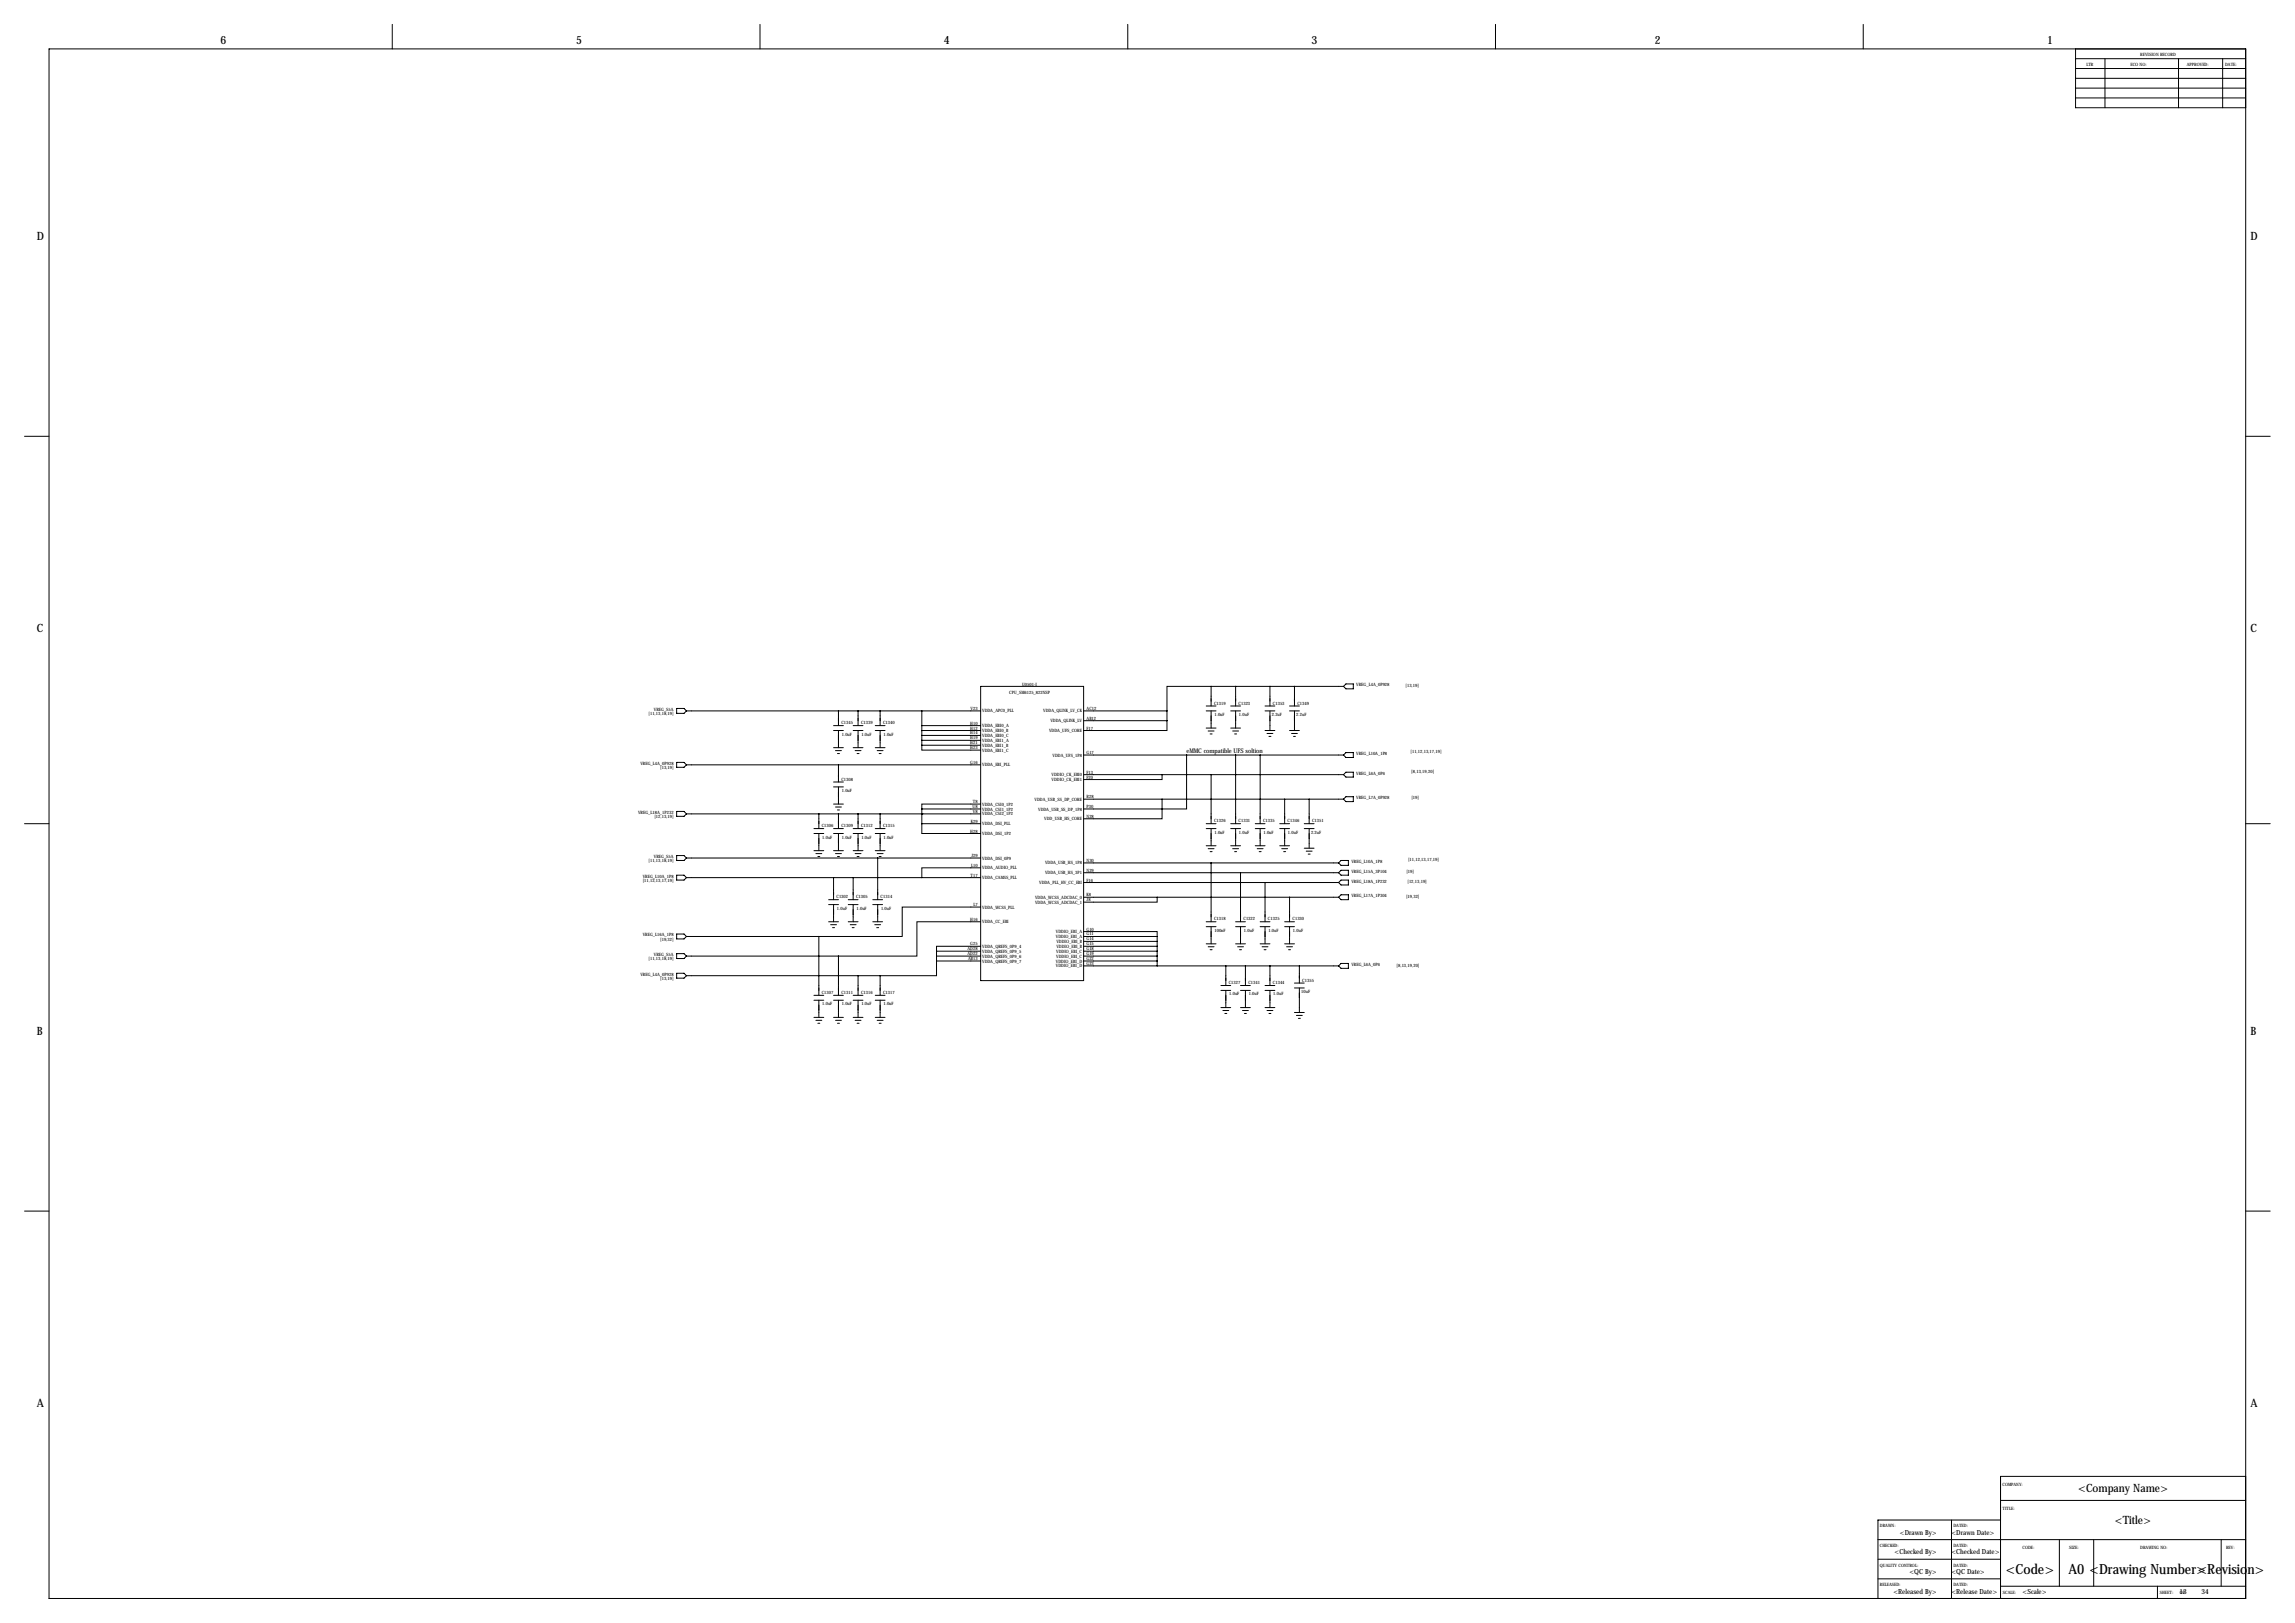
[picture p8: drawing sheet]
<svg xmlns="http://www.w3.org/2000/svg" width="1189mm" height="841mm" viewBox="0 0 1189 841" stroke-linecap="round" stroke-linejoin="round" font-family="sans-serif">
<defs><g id="words">
<g font-size="7.3">
<text x="1039" y="815">&lt;Code&gt;</text>
<text x="1072" y="815">A0 &lt;Drawing Number&gt;</text>
<text x="1138" y="815">&lt;Revision&gt;</text>
</g>
<g font-size="5.9">
<text x="114" y="23">6</text>
<text x="298" y="23">5</text>
<text x="489" y="23">4</text>
<text x="679" y="23">3</text>
<text x="857" y="23">2</text>
<text x="1060" y="23">1</text>
<text x="19" y="124">D</text>
<text x="1166" y="124">D</text>
<text x="19" y="328">C</text>
<text x="1166" y="328">C</text>
<text x="19" y="536">B</text>
<text x="1166" y="536">B</text>
<text x="19" y="729">A</text>
<text x="1166" y="729">A</text>
<text x="1077" y="773">&lt;Company Name&gt;</text>
<text x="1096" y="789">&lt;Title&gt;</text>
</g>
<g font-size="3.6">
<text x="984" y="795">&lt;Drawn By&gt;</text>
<text x="1011" y="795">&lt;Drawn Date&gt;</text>
<text x="981" y="805">&lt;Checked By&gt;</text>
<text x="1011" y="805">&lt;Checked Date&gt;</text>
<text x="989" y="815">&lt;QC By&gt;</text>
<text x="1011" y="815">&lt;QC Date&gt;</text>
<text x="981" y="825">&lt;Released By&gt;</text>
<text x="1011" y="825">&lt;Release Date&gt;</text>
<text x="1048" y="825">&lt;Scale&gt;</text>
<text x="1129" y="825">13</text>
<text x="1140" y="825">34</text>
</g>
<text font-size="3.3" x="615" y="390">eMMC compatible UFS soltion</text>
<g font-size="2.3">
<text x="1109" y="29">REVISION RECORD</text>
<text x="1081" y="34">LTR</text>
<text x="1104" y="34">ECO NO:</text>
<text x="1133" y="34">APPROVED:</text>
<text x="1153" y="34">DATE:</text>
<text x="523" y="360">CPU_SM6125_822NSP</text>
<text x="530" y="356">U0501-I</text>
<text x="703" y="356">VREG_L4A_0P928</text>
<text x="728" y="356">[13,19]</text>
<text x="629" y="365">C1319</text>
<text x="642" y="365">C1323</text>
<text x="659" y="365">C1353</text>
<text x="672" y="365">C1349</text>
<text x="336" y="370">[11,13,18,19]</text>
<text x="339" y="368">VREG_S5A</text>
<text x="503" y="368">V23</text>
<text x="509" y="369">VDDA_APC0_PLL</text>
<text x="540" y="369">VDDA_QLINK_LV_CK</text>
<text x="563" y="368">AC12</text>
<text x="629" y="371">1.0uF</text>
<text x="642" y="371">1.0uF</text>
<text x="659" y="371">2.2uF</text>
<text x="672" y="371">2.2uF</text>
<text x="436" y="375">C1345</text>
<text x="446" y="375">C1339</text>
<text x="457" y="375">C1340</text>
<text x="503" y="375">H10</text>
<text x="503" y="378">H12</text>
<text x="509" y="377">VDDA_EBI0_A</text>
<text x="544" y="374">VDDA_QLINK_LV</text>
<text x="563" y="373">AB12</text>
<text x="563" y="378">F17</text>
<text x="436" y="381">1.0uF</text>
<text x="446" y="381">1.0uF</text>
<text x="458" y="381">1.0uF</text>
<text x="503" y="380">H14</text>
<text x="503" y="383">H19</text>
<text x="509" y="379">VDDA_EBI0_B</text>
<text x="509" y="382">VDDA_EBI0_C</text>
<text x="543" y="379">VDDA_UFS_CORE</text>
<text x="503" y="386">H21</text>
<text x="503" y="388">H23</text>
<text x="509" y="384">VDDA_EBI1_A</text>
<text x="509" y="387">VDDA_EBI1_B</text>
<text x="509" y="389">VDDA_EBI1_C</text>
<text x="503" y="396">G16</text>
<text x="545" y="392">VDDA_UFS_1P8</text>
<text x="563" y="391">G17</text>
<text x="703" y="391">VREG_L10A_1P8</text>
<text x="731" y="390">[11,12,13,17,19]</text>
<text x="332" y="396">VREG_L4A_0P928</text>
<text x="342" y="398">[13,19]</text>
<text x="509" y="397">VDDA_EBI_PLL</text>
<text x="563" y="401">F13</text>
<text x="703" y="401">VREG_L6A_0P6</text>
<text x="731" y="400">[8,13,19,20]</text>
<text x="436" y="404">C1308</text>
<text x="545" y="402">VDDIO_CK_EBI0</text>
<text x="545" y="405">VDDIO_CK_EBI1</text>
<text x="563" y="403">F20</text>
<text x="436" y="410">1.0uF</text>
<text x="563" y="413">R28</text>
<text x="703" y="414">VREG_L7A_0P928</text>
<text x="504" y="419">U8</text>
<text x="504" y="416">T8</text>
<text x="509" y="417">VDDA_CSI0_1P2</text>
<text x="509" y="420">VDDA_CSI1_1P2</text>
<text x="536" y="415">VDDA_USB_SS_DP_CORE</text>
<text x="538" y="420">VDDA_USB_SS_DP_1P8</text>
<text x="563" y="419">P30</text>
<text x="731" y="414">[19]</text>
<text x="331" y="422">VREG_L18A_1P232</text>
<text x="339" y="424">[12,13,19]</text>
<text x="504" y="421">V8</text>
<text x="509" y="422">VDDA_CSI2_1P2</text>
<text x="541" y="425">VDD_USB_HS_CORE</text>
<text x="563" y="424">N28</text>
<text x="629" y="426">C1326</text>
<text x="642" y="426">C1331</text>
<text x="654" y="426">C1335</text>
<text x="667" y="426">C1346</text>
<text x="680" y="426">C1351</text>
<text x="426" y="428">C1306</text>
<text x="436" y="428">C1309</text>
<text x="446" y="428">C1312</text>
<text x="457" y="428">C1315</text>
<text x="503" y="431">H28</text>
<text x="503" y="426">K29</text>
<text x="509" y="427">VDDA_DSI_PLL</text>
<text x="629" y="432">1.0uF</text>
<text x="642" y="432">1.0uF</text>
<text x="655" y="432">1.0uF</text>
<text x="667" y="432">1.0uF</text>
<text x="679" y="432">2.2uF</text>
<text x="426" y="434">1.0uF</text>
<text x="436" y="434">1.0uF</text>
<text x="446" y="434">1.0uF</text>
<text x="458" y="434">1.0uF</text>
<text x="509" y="433">VDDA_DSI_1P2</text>
<text x="503" y="444">J29</text>
<text x="336" y="447">[11,13,18,19]</text>
<text x="339" y="444">VREG_S5A</text>
<text x="503" y="449">L10</text>
<text x="509" y="445">VDDA_DSI_0P9</text>
<text x="541" y="448">VDDA_USB_HS_1P8</text>
<text x="563" y="446">N30</text>
<text x="700" y="447">VREG_L10A_1P8</text>
<text x="729" y="446">[11,12,13,17,19]</text>
<text x="333" y="455">VREG_L10A_1P8</text>
<text x="503" y="454">T17</text>
<text x="509" y="450">VDDA_AUDIO_PLL</text>
<text x="509" y="455">VDDA_CAMSS_PLL</text>
<text x="541" y="453">VDDA_USB_HS_3P1</text>
<text x="563" y="452">N29</text>
<text x="700" y="452">VREG_L15A_3P104</text>
<text x="729" y="452">[19]</text>
<text x="333" y="457">[11,12,13,17,19]</text>
<text x="538" y="458">VDDA_PLL_HV_CC_EBI</text>
<text x="563" y="457">F16</text>
<text x="700" y="457">VREG_L18A_1P232</text>
<text x="729" y="457">[12,13,19]</text>
<text x="433" y="465">C1302</text>
<text x="443" y="465">C1305</text>
<text x="456" y="465">C1314</text>
<text x="536" y="466">VDDA_WCSS_ADCDAC_0</text>
<text x="563" y="464">K8</text>
<text x="563" y="467">J8</text>
<text x="700" y="465">VREG_L17A_1P304</text>
<text x="728" y="465">[19,32]</text>
<text x="434" y="471">1.0uF</text>
<text x="444" y="471">1.0uF</text>
<text x="456" y="471">1.0uF</text>
<text x="504" y="469">L7</text>
<text x="509" y="471">VDDA_WCSS_PLL</text>
<text x="536" y="468">VDDA_WCSS_ADCDAC_1</text>
<text x="503" y="477">H16</text>
<text x="509" y="478">VDDA_CC_EBI</text>
<text x="629" y="477">C1318</text>
<text x="644" y="477">C1322</text>
<text x="657" y="477">C1325</text>
<text x="670" y="477">C1330</text>
<text x="333" y="485">VREG_L16A_1P8</text>
<text x="547" y="483">VDDIO_EBI_A</text>
<text x="547" y="486">VDDIO_EBI_A</text>
<text x="563" y="482">G10</text>
<text x="563" y="485">G11</text>
<text x="629" y="483">100nF</text>
<text x="644" y="483">1.0uF</text>
<text x="657" y="483">1.0uF</text>
<text x="670" y="483">1.0uF</text>
<text x="342" y="487">[19,32]</text>
<text x="503" y="490">G25</text>
<text x="509" y="491">VDDA_QREFS_0P9_4</text>
<text x="547" y="488">VDDIO_EBI_B</text>
<text x="547" y="491">VDDIO_EBI_B</text>
<text x="563" y="487">G14</text>
<text x="563" y="490">G15</text>
<text x="336" y="497">[11,13,18,19]</text>
<text x="339" y="495">VREG_S5A</text>
<text x="501" y="492">AD28</text>
<text x="501" y="495">AD22</text>
<text x="501" y="497">AB13</text>
<text x="509" y="493">VDDA_QREFS_0P9_5</text>
<text x="509" y="496">VDDA_QREFS_0P9_6</text>
<text x="547" y="493">VDDIO_EBI_C</text>
<text x="547" y="496">VDDIO_EBI_C</text>
<text x="563" y="492">G18</text>
<text x="563" y="495">G19</text>
<text x="563" y="497">G22</text>
<text x="509" y="499">VDDA_QREFS_0P9_7</text>
<text x="547" y="499">VDDIO_EBI_D</text>
<text x="547" y="501">VDDIO_EBI_D</text>
<text x="563" y="500">G23</text>
<text x="700" y="500">VREG_L6A_0P6</text>
<text x="723" y="501">[8,13,19,20]</text>
<text x="332" y="505">VREG_L4A_0P928</text>
<text x="342" y="508">[13,19]</text>
<text x="637" y="510">C1327</text>
<text x="647" y="510">C1341</text>
<text x="659" y="510">C1344</text>
<text x="675" y="508">C1355</text>
<text x="426" y="515">C1307</text>
<text x="436" y="515">C1311</text>
<text x="446" y="515">C1316</text>
<text x="457" y="515">C1317</text>
<text x="637" y="516">1.0uF</text>
<text x="647" y="516">1.0uF</text>
<text x="660" y="516">1.0uF</text>
<text x="674" y="514">10uF</text>
<text x="426" y="521">1.0uF</text>
<text x="436" y="521">1.0uF</text>
<text x="446" y="521">1.0uF</text>
<text x="458" y="521">1.0uF</text>
<text x="1037" y="770">COMPANY:</text>
<text x="1037" y="782">TITLE:</text>
<text x="974" y="791">DRAWN:</text>
<text x="1012" y="791">DATED:</text>
<text x="974" y="801">CHECKED:</text>
<text x="1012" y="801">DATED:</text>
<text x="1048" y="803">CODE:</text>
<text x="1072" y="803">SIZE:</text>
<text x="1109" y="803">DRAWING NO:</text>
<text x="1153" y="803">REV:</text>
<text x="974" y="811">QUALITY CONTROL:</text>
<text x="1012" y="811">DATED:</text>
<text x="974" y="822">RELEASED:</text>
<text x="1012" y="822">DATED:</text>
<text x="1038" y="825">SCALE:</text>
<text x="1119" y="825">SHEET:</text>
<text x="1129" y="825">OF</text>
</g>
</g></defs>
<g fill="none" stroke="#000" stroke-width=".52">
<path d="M203 13v12M394 13v12M584 13v12M775 13v12M965 13v12M25 25h1138v803h-1138zM1075 25v31h88M1075 30h88M1075 35h88M1090 30v26M1129 30v26M1151 30v26"/>
<path d="M1075 41h88M1075 46h88M1075 51h88M13 226h12M1163 226h13M508 356h53v152h-53zM627 356h-22v12M627 356v10M627 356h69M640 356v10M658 356v10M671 356v10"/>
<path d="M697 354h4v3h-4l-1-1zM351 367h3l2 1-2 1h-3zM356 368h152M432 376h5M432 378h5M434 368v8M434 378v9M442 376h5M442 378h5M444 368v8M444 378v9M453 376h5"/>
<path d="M453 378h5M456 368v8M456 378v9M478 376h30M478 378h30M478 368v18M561 368h44M561 373h44M605 373v5h-44M605 368v5M625 368h5M625 366h5"/>
<path d="M625 377h5M626 379h3M627 368v9M638 368h5M638 366h5M638 377h5M639 379h3M640 368v9M655 368h5M655 378h5M655 366h5M656 380h3"/>
<path d="M658 368v10M668 368h5M668 378h5M668 366h5M669 380h3M671 368v10M351 395h3l2 1-2 1h-3zM356 396h152M432 387h5M433 389h3M434 390h1M434 396v9"/>
<path d="M442 387h5M443 389h3M444 390h1M453 387h5M454 389h3M455 390h1M478 386v3h30M478 381h30M478 383h30M478 386h30M561 391h135M615 391v28h-54"/>
<path d="M627 380h1M640 380h1M640 391v36M653 391v36M657 381h1M670 381h1M697 390h4v2h-4l-1-1zM432 416h5M432 405h5M432 408h5M433 418h3M434 420h1"/>
<path d="M434 408v8M478 419h30M478 419v8M508 416h-30v3M561 401h135M561 414h135M602 401v3h-41M602 414v10h-41M627 401v26M665 414v13M678 414v13M696 401l1-1h4v3h-4z"/>
<path d="M696 414l1-1h4v2h-4zM13 427h12M351 420h3l2 2-2 1h-3zM356 422h152M422 432h5M422 429h5M424 422v7M424 432v9M432 432h5M432 429h5M434 422v7M434 432v9"/>
<path d="M442 432h5M442 429h5M444 422v7M444 432v9M453 432h5M453 429h5M456 422v7M456 432v9M478 427h30M478 427v5h30M478 422h.1M625 427h5"/>
<path d="M625 429h5M625 438h5M626 440h3M627 429v9M638 427h5M638 429h5M638 438h5M639 440h3M640 429v9M650 427h5M650 429h5M650 438h5"/>
<path d="M651 440h3M653 429v9M663 427h5M663 429h5M663 438h5M664 440h3M665 429v9M676 427h5M676 429h5M676 439h5M678 429v10M1163 427h13"/>
<path d="M351 443h3l2 1-2 2h-3zM351 453h3l2 2-2 1h-3zM356 444h152M356 455h152M422 441h5M423 442h3M424 444h1M432 455v11M432 441h5M433 442h3M434 444h1M442 455v11"/>
<path d="M442 441h5M443 442h3M444 444h1M453 441h5M454 442h3M455 444v22M455 444h1M508 450h-30v5M561 447h132M561 452h132M561 457h132M627 441h1"/>
<path d="M627 447v30M640 441h1M643 452v25M652 441h1M655 457v20M665 441h1M677 441h3M678 442h1M693 447l2-1h3v2h-3zM695 456h3v2h-3l-2-1zM695 451h3v2h-3l-2-1zM429 477h5"/>
<path d="M429 466h5M429 469h5M430 479h3M432 469v8M439 477h5M439 466h5M439 469h5M440 479h3M442 469v8M452 477h5M452 466h5M452 469h5"/>
<path d="M453 479h3M455 469v8M508 470h-41v15h-43M508 477h-33v18h-41M561 465h132M599 465v2h-38M625 477h5M625 480h5M627 480v9M640 477h5M640 480h5M643 480v9"/>
<path d="M653 477h5M653 480h5M655 480v9M665 477h6M665 480h6M668 465v12M668 480v9M695 463h3v3h-3l-2-1zM351 484h3l2 1-2 1h-3zM351 494h3l2 1-2 1h-3zM356 495h78M356 485h68"/>
<path d="M424 485v31M431 480h1M434 495v21M441 480h1M454 480h1M485 498v7h-29M485 493h23M485 495h23M485 498h23M485 493v5M508 490h-23v3M561 483h38v2"/>
<path d="M561 485h38M561 490h38M561 493h38M561 495h38M561 498h38M561 488h38M599 485v15M625 489h5M626 490h3M627 492h1M640 489h5M641 490h3"/>
<path d="M642 492h1M653 489h5M654 490h3M655 492h1M665 489h6M666 490h4M668 492h1M695 499h3v3h-3l-2-2zM351 504h3l2 1-2 2h-3zM356 505h100M422 516h5M422 518h5"/>
<path d="M424 518v9M432 516h5M432 518h5M434 518v9M442 516h5M442 518h5M444 505v11M444 518v9M453 516h5M453 518h5M456 505v11M456 518v9"/>
<path d="M561 500h132M632 510h6M632 513h6M635 500v10M635 513v9M643 510h5M643 513h5M645 500v10M645 513v9M655 510h5M655 513h5M658 500v10"/>
<path d="M658 513v9M671 509h5M671 512h5M673 500v9M673 512v12M422 527h5M423 529h3M424 530h1M432 527h5M433 529h3M434 530h1M442 527h5"/>
<path d="M443 529h3M444 530h1M453 527h5M454 529h3M455 530h1M632 522h6M633 523h4M634 525h2M643 522h5M644 523h3M645 525h1M655 522h5"/>
<path d="M656 523h3M657 525h1M671 524h5M672 526h3M673 527h1M13 627h12M1163 627h13M1036 777h127M1163 765h-127v63M973 797h190M1011 787v41M1036 787h-63v41"/>
<path d="M1067 797v25M1085 797v25M1151 797v25M973 808h63M973 818h63M1036 822h127M1118 822v6"/>
</g>
<path d="M444 368a.5 .5 0 0 0 1 0 .5 .5 0 0 0-1 0zM444 422a.5 .5 0 0 0 1 0 .5 .5 0 0 0-1 0zM444 505a.5 .5 0 0 0 1 0 .5 .5 0 0 0-1 0z" fill="#000" stroke="#000" stroke-width=".52"/>
<use href="#words"/>
</svg>
